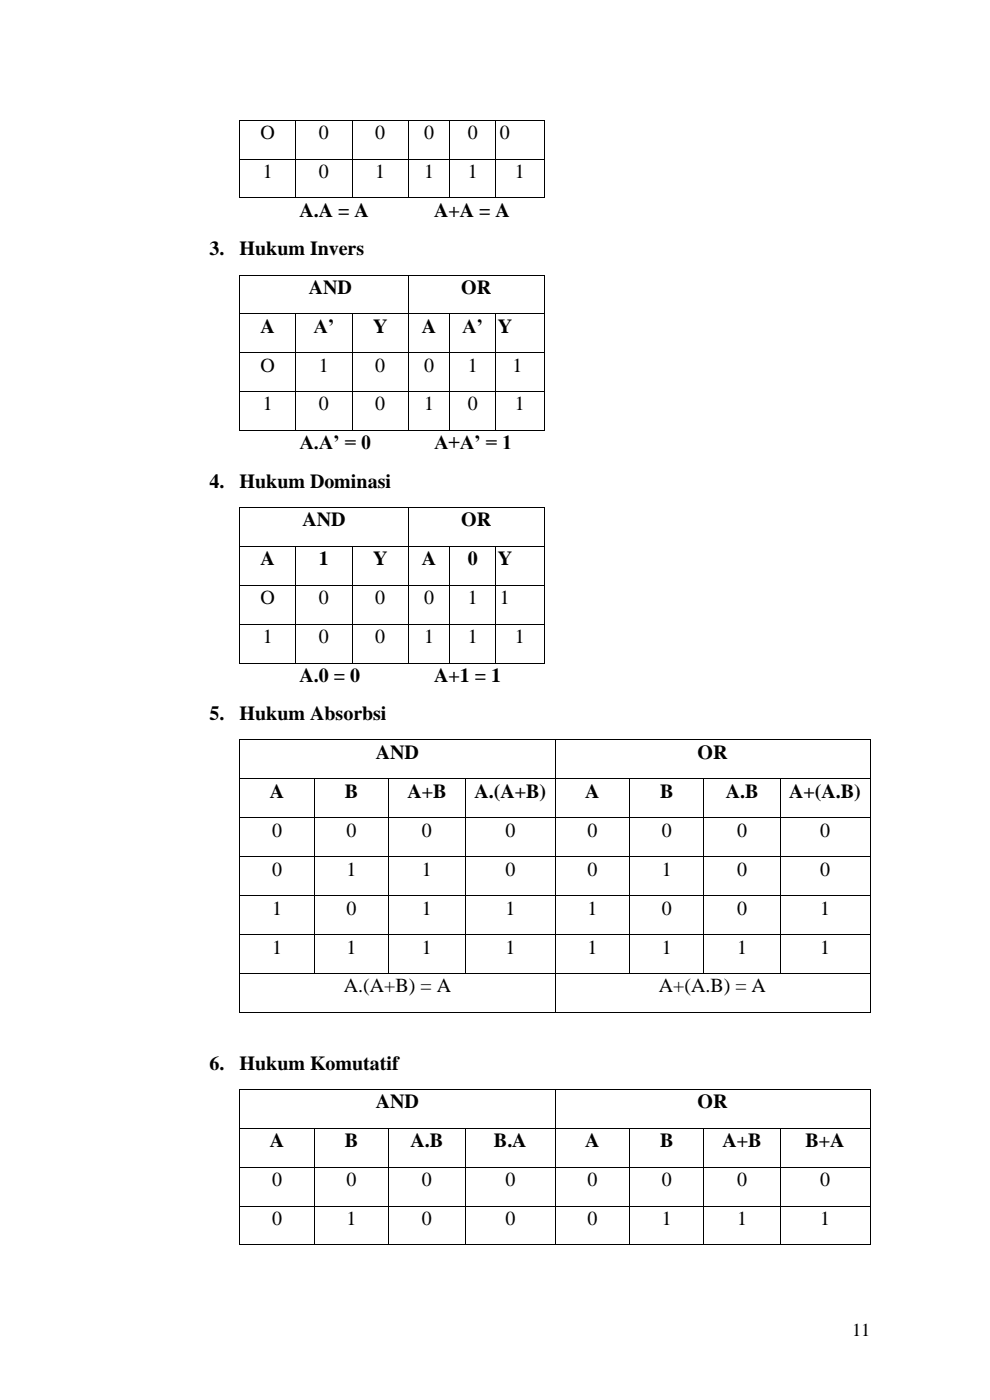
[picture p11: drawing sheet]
<svg xmlns="http://www.w3.org/2000/svg" width="210mm" height="297mm" viewBox="0 0 210 297" stroke-linecap="round" stroke-linejoin="round" font-family="sans-serif">
<defs><g id="words">
<g font-size="4.2">
<text x="55.3" y="29.5">O</text>
<text x="67.7" y="29.5">0</text>
<text x="79.6" y="29.5">0</text>
<text x="90" y="29.5">0</text>
<text x="99.2" y="29.5">0</text>
<text x="106.1" y="29.5">0</text>
<text x="55.8" y="37.8">1</text>
<text x="67.7" y="37.8">0</text>
<text x="79.6" y="37.8">1</text>
<text x="90" y="37.8">1</text>
<text x="99.2" y="37.8">1</text>
<text x="109.2" y="37.8">1</text>
<text x="63.5" y="46">A.A = A</text>
<text x="92.1" y="46">A+A = A</text>
<text x="44.5" y="54.1">3.</text>
<text x="50.8" y="54.1">Hukum Invers</text>
<text x="65.5" y="62.4">AND</text>
<text x="97.8" y="62.4">OR</text>
<text x="55.3" y="70.6">A</text>
<text x="66.5" y="70.6">A’</text>
<text x="79.1" y="70.6">Y</text>
<text x="89.5" y="70.6">A</text>
<text x="98.1" y="70.6">A’</text>
<text x="105.6" y="70.6">Y</text>
<text x="55.3" y="78.9">O</text>
<text x="67.7" y="78.9">1</text>
<text x="79.6" y="78.9">0</text>
<text x="90" y="78.9">0</text>
<text x="99.2" y="78.9">1</text>
<text x="108.7" y="78.9">1</text>
<text x="55.8" y="87.1">1</text>
<text x="67.7" y="87.1">0</text>
<text x="79.6" y="87.1">0</text>
<text x="90" y="87.1">1</text>
<text x="99.2" y="87.1">0</text>
<text x="109.2" y="87.1">1</text>
<text x="63.5" y="95.4">A.A’ = 0</text>
<text x="92.1" y="95.4">A+A’ = 1</text>
<text x="44.5" y="103.4">4.</text>
<text x="50.8" y="103.4">Hukum Dominasi</text>
<text x="64.1" y="111.7">AND</text>
<text x="97.8" y="111.7">OR</text>
<text x="55.3" y="119.9">A</text>
<text x="67.7" y="119.9">1</text>
<text x="79.1" y="119.9">Y</text>
<text x="89.5" y="119.9">A</text>
<text x="99.2" y="119.9">0</text>
<text x="105.6" y="119.9">Y</text>
<text x="55.3" y="128.2">O</text>
<text x="67.7" y="128.2">0</text>
<text x="79.6" y="128.2">0</text>
<text x="90" y="128.2">0</text>
<text x="99.2" y="128.2">1</text>
<text x="106.1" y="128.2">1</text>
<text x="55.8" y="136.5">1</text>
<text x="67.7" y="136.5">0</text>
<text x="79.6" y="136.5">0</text>
<text x="90" y="136.5">1</text>
<text x="99.2" y="136.5">1</text>
<text x="109.2" y="136.5">1</text>
<text x="63.5" y="144.7">A.0 = 0</text>
<text x="92.1" y="144.7">A+1 = 1</text>
<text x="44.5" y="152.8">5.</text>
<text x="50.8" y="152.8">Hukum Absorbsi</text>
<text x="79.7" y="161.1">AND</text>
<text x="148" y="161.1">OR</text>
<text x="57.2" y="169.3">A</text>
<text x="73.1" y="169.3">B</text>
<text x="86.4" y="169.3">A+B</text>
<text x="100.6" y="169.3">A.(A+B)</text>
<text x="124.1" y="169.3">A</text>
<text x="140" y="169.3">B</text>
<text x="153.9" y="169.3">A.B</text>
<text x="167.4" y="169.3">A+(A.B)</text>
<text x="57.7" y="177.5">0</text>
<text x="73.5" y="177.5">0</text>
<text x="89.5" y="177.5">0</text>
<text x="107.2" y="177.5">0</text>
<text x="124.6" y="177.5">0</text>
<text x="140.4" y="177.5">0</text>
<text x="156.4" y="177.5">0</text>
<text x="174" y="177.5">0</text>
<text x="57.7" y="185.8">0</text>
<text x="73.5" y="185.8">1</text>
<text x="89.5" y="185.8">1</text>
<text x="107.2" y="185.8">0</text>
<text x="124.6" y="185.8">0</text>
<text x="140.4" y="185.8">1</text>
<text x="156.4" y="185.8">0</text>
<text x="174" y="185.8">0</text>
<text x="57.7" y="194">1</text>
<text x="73.5" y="194">0</text>
<text x="89.5" y="194">1</text>
<text x="107.2" y="194">1</text>
<text x="124.6" y="194">1</text>
<text x="140.4" y="194">0</text>
<text x="156.4" y="194">0</text>
<text x="174" y="194">1</text>
<text x="57.7" y="202.3">1</text>
<text x="73.5" y="202.3">1</text>
<text x="89.5" y="202.3">1</text>
<text x="107.2" y="202.3">1</text>
<text x="124.6" y="202.3">1</text>
<text x="140.4" y="202.3">1</text>
<text x="156.4" y="202.3">1</text>
<text x="174" y="202.3">1</text>
<text x="73" y="210.5">A.(A+B) = A</text>
<text x="139.8" y="210.5">A+(A.B) = A</text>
<text x="44.5" y="226.9">6.</text>
<text x="50.8" y="226.9">Hukum Komutatif</text>
<text x="79.7" y="235.2">AND</text>
<text x="148" y="235.2">OR</text>
<text x="57.2" y="243.4">A</text>
<text x="73.1" y="243.4">B</text>
<text x="87.1" y="243.4">A.B</text>
<text x="104.8" y="243.4">B.A</text>
<text x="124.1" y="243.4">A</text>
<text x="140" y="243.4">B</text>
<text x="153.3" y="243.4">A+B</text>
<text x="170.9" y="243.4">B+A</text>
<text x="57.7" y="251.7">0</text>
<text x="73.5" y="251.7">0</text>
<text x="89.5" y="251.7">0</text>
<text x="107.2" y="251.7">0</text>
<text x="124.6" y="251.7">0</text>
<text x="140.4" y="251.7">0</text>
<text x="156.4" y="251.7">0</text>
<text x="174" y="251.7">0</text>
<text x="57.7" y="259.9">0</text>
<text x="73.5" y="259.9">1</text>
<text x="89.5" y="259.9">0</text>
<text x="107.2" y="259.9">0</text>
<text x="124.6" y="259.9">0</text>
<text x="140.4" y="259.9">1</text>
<text x="156.4" y="259.9">1</text>
<text x="174" y="259.9">1</text>
</g>
<text font-size="3.9" x="180.8" y="283.5">11</text>
</g></defs>
<g fill="#000">
<path d="M50.8 25.4h.2v.2h-.2z" fill-rule="evenodd"/>
<path d="M50.8 25.4h.2v.2h-.2z" fill-rule="evenodd"/>
<path d="M50.8 33.7h.2v.1h-.2z" fill-rule="evenodd"/>
<path d="M62.7 25.4h.2v.2h-.2z" fill-rule="evenodd"/>
<path d="M62.7 33.7h.2v.1h-.2z" fill-rule="evenodd"/>
<path d="M74.7 25.4h.1v.2h-.1z" fill-rule="evenodd"/>
<path d="M74.7 33.7h.1v.1h-.1z" fill-rule="evenodd"/>
<path d="M86.5 25.4h.2v.2h-.2z" fill-rule="evenodd"/>
<path d="M86.5 33.7h.2v.1h-.2z" fill-rule="evenodd"/>
<path d="M95.4 25.4h.1v.2h-.1z" fill-rule="evenodd"/>
<path d="M95.4 33.7h.1v.1h-.1z" fill-rule="evenodd"/>
<path d="M105.1 25.4h.2v.2h-.2z" fill-rule="evenodd"/>
<path d="M105.1 33.7h.2v.1h-.2z" fill-rule="evenodd"/>
<path d="M115.3 25.4h.2v.2h-.2z" fill-rule="evenodd"/>
<path d="M115.3 25.4h.2v.2h-.2z" fill-rule="evenodd"/>
<path d="M115.3 33.7h.2v.1h-.2z" fill-rule="evenodd"/>
<path d="M50.8 41.9h.2v.2h-.2z" fill-rule="evenodd"/>
<path d="M50.8 41.9h.2v.2h-.2z" fill-rule="evenodd"/>
<path d="M50.8 58.3h.2v.1h-.2z" fill-rule="evenodd"/>
<path d="M50.8 58.3h.2v.1h-.2z" fill-rule="evenodd"/>
<path d="M62.7 41.9h.2v.2h-.2z" fill-rule="evenodd"/>
<path d="M74.7 41.9h.1v.2h-.1z" fill-rule="evenodd"/>
<path d="M86.5 41.9h.2v.2h-.2z" fill-rule="evenodd"/>
<path d="M86.5 58.3h.2v.1h-.2z" fill-rule="evenodd"/>
<path d="M95.4 41.9h.1v.2h-.1z" fill-rule="evenodd"/>
<path d="M105.1 41.9h.2v.2h-.2z" fill-rule="evenodd"/>
<path d="M115.3 41.9h.2v.2h-.2z" fill-rule="evenodd"/>
<path d="M115.3 41.9h.2v.2h-.2z" fill-rule="evenodd"/>
<path d="M115.3 58.3h.2v.1h-.2z" fill-rule="evenodd"/>
<path d="M115.3 58.3h.2v.1h-.2z" fill-rule="evenodd"/>
<path d="M50.8 66.5h.2v.1h-.2z" fill-rule="evenodd"/>
<path d="M50.8 74.7h.2v.2h-.2z" fill-rule="evenodd"/>
<path d="M62.7 66.5h.2v.1h-.2z" fill-rule="evenodd"/>
<path d="M62.7 74.7h.2v.2h-.2z" fill-rule="evenodd"/>
<path d="M74.7 66.5h.1v.1h-.1z" fill-rule="evenodd"/>
<path d="M74.7 74.7h.1v.2h-.1z" fill-rule="evenodd"/>
<path d="M86.5 66.5h.2v.1h-.2z" fill-rule="evenodd"/>
<path d="M86.5 74.7h.2v.2h-.2z" fill-rule="evenodd"/>
<path d="M95.4 66.5h.1v.1h-.1z" fill-rule="evenodd"/>
<path d="M95.4 74.7h.1v.2h-.1z" fill-rule="evenodd"/>
<path d="M105.1 66.5h.2v.1h-.2z" fill-rule="evenodd"/>
<path d="M105.1 74.7h.2v.2h-.2z" fill-rule="evenodd"/>
<path d="M115.3 66.5h.2v.1h-.2z" fill-rule="evenodd"/>
<path d="M115.3 74.7h.2v.2h-.2z" fill-rule="evenodd"/>
<path d="M50.8 83h.2v.1h-.2z" fill-rule="evenodd"/>
<path d="M50.8 91.2h.2v.2h-.2z" fill-rule="evenodd"/>
<path d="M50.8 91.2h.2v.2h-.2z" fill-rule="evenodd"/>
<path d="M62.7 83h.2v.1h-.2z" fill-rule="evenodd"/>
<path d="M62.7 91.2h.2v.2h-.2z" fill-rule="evenodd"/>
<path d="M74.7 83h.1v.1h-.1z" fill-rule="evenodd"/>
<path d="M74.7 91.2h.1v.2h-.1z" fill-rule="evenodd"/>
<path d="M86.5 83h.2v.1h-.2z" fill-rule="evenodd"/>
<path d="M86.5 91.2h.2v.2h-.2z" fill-rule="evenodd"/>
<path d="M95.4 83h.1v.1h-.1z" fill-rule="evenodd"/>
<path d="M95.4 91.2h.1v.2h-.1z" fill-rule="evenodd"/>
<path d="M105.1 83h.2v.1h-.2z" fill-rule="evenodd"/>
<path d="M105.1 91.2h.2v.2h-.2z" fill-rule="evenodd"/>
<path d="M115.3 83h.2v.1h-.2z" fill-rule="evenodd"/>
<path d="M115.3 91.2h.2v.2h-.2z" fill-rule="evenodd"/>
<path d="M115.3 91.2h.2v.2h-.2z" fill-rule="evenodd"/>
<path d="M50.8 107.6h.2v.2h-.2z" fill-rule="evenodd"/>
<path d="M50.8 107.6h.2v.2h-.2z" fill-rule="evenodd"/>
<path d="M50.8 115.8h.2v.2h-.2z" fill-rule="evenodd"/>
<path d="M62.7 115.8h.2v.2h-.2z" fill-rule="evenodd"/>
<path d="M74.7 115.8h.1v.2h-.1z" fill-rule="evenodd"/>
<path d="M86.5 107.6h.2v.2h-.2z" fill-rule="evenodd"/>
<path d="M86.5 115.8h.2v.2h-.2z" fill-rule="evenodd"/>
<path d="M95.4 115.8h.1v.2h-.1z" fill-rule="evenodd"/>
<path d="M105.1 115.8h.2v.2h-.2z" fill-rule="evenodd"/>
<path d="M115.3 107.6h.2v.2h-.2z" fill-rule="evenodd"/>
<path d="M115.3 107.6h.2v.2h-.2z" fill-rule="evenodd"/>
<path d="M115.3 115.8h.2v.2h-.2z" fill-rule="evenodd"/>
<path d="M50.8 124.1h.2v.2h-.2z" fill-rule="evenodd"/>
<path d="M50.8 132.4h.2v.1h-.2z" fill-rule="evenodd"/>
<path d="M62.7 124.1h.2v.2h-.2z" fill-rule="evenodd"/>
<path d="M62.7 132.4h.2v.1h-.2z" fill-rule="evenodd"/>
<path d="M74.7 124.1h.1v.2h-.1z" fill-rule="evenodd"/>
<path d="M74.7 132.4h.1v.1h-.1z" fill-rule="evenodd"/>
<path d="M86.5 124.1h.2v.2h-.2z" fill-rule="evenodd"/>
<path d="M86.5 132.4h.2v.1h-.2z" fill-rule="evenodd"/>
<path d="M95.4 124.1h.1v.2h-.1z" fill-rule="evenodd"/>
<path d="M95.4 132.4h.1v.1h-.1z" fill-rule="evenodd"/>
<path d="M105.1 124.1h.2v.2h-.2z" fill-rule="evenodd"/>
<path d="M105.1 132.4h.2v.1h-.2z" fill-rule="evenodd"/>
<path d="M115.3 124.1h.2v.2h-.2z" fill-rule="evenodd"/>
<path d="M115.3 132.4h.2v.1h-.2z" fill-rule="evenodd"/>
<path d="M50.8 140.6h.2v.2h-.2z" fill-rule="evenodd"/>
<path d="M50.8 140.6h.2v.2h-.2z" fill-rule="evenodd"/>
<path d="M50.8 156.9h.2v.2h-.2z" fill-rule="evenodd"/>
<path d="M50.8 156.9h.2v.2h-.2z" fill-rule="evenodd"/>
<path d="M62.7 140.6h.2v.2h-.2z" fill-rule="evenodd"/>
<path d="M74.7 140.6h.1v.2h-.1z" fill-rule="evenodd"/>
<path d="M86.5 140.6h.2v.2h-.2z" fill-rule="evenodd"/>
<path d="M95.4 140.6h.1v.2h-.1z" fill-rule="evenodd"/>
<path d="M105.1 140.6h.2v.2h-.2z" fill-rule="evenodd"/>
<path d="M115.3 140.6h.2v.2h-.2z" fill-rule="evenodd"/>
<path d="M115.3 140.6h.2v.2h-.2z" fill-rule="evenodd"/>
<path d="M117.7 156.9h.2v.2h-.2z" fill-rule="evenodd"/>
<path d="M184.5 156.9h.2v.2h-.2z" fill-rule="evenodd"/>
<path d="M184.5 156.9h.2v.2h-.2z" fill-rule="evenodd"/>
<path d="M50.8 165.2h.2v.1h-.2z" fill-rule="evenodd"/>
<path d="M50.8 173.4h.2v.2h-.2z" fill-rule="evenodd"/>
<path d="M66.6 165.2h.2v.1h-.2z" fill-rule="evenodd"/>
<path d="M66.6 173.4h.2v.2h-.2z" fill-rule="evenodd"/>
<path d="M82.4 165.2h.1v.1h-.1z" fill-rule="evenodd"/>
<path d="M82.4 173.4h.1v.2h-.1z" fill-rule="evenodd"/>
<path d="M98.7 165.2h.1v.1h-.1z" fill-rule="evenodd"/>
<path d="M98.7 173.4h.1v.2h-.1z" fill-rule="evenodd"/>
<path d="M117.7 165.2h.2v.1h-.2z" fill-rule="evenodd"/>
<path d="M117.7 173.4h.2v.2h-.2z" fill-rule="evenodd"/>
<path d="M133.5 165.2h.2v.1h-.2z" fill-rule="evenodd"/>
<path d="M133.5 173.4h.2v.2h-.2z" fill-rule="evenodd"/>
<path d="M149.2 165.2h.2v.1h-.2z" fill-rule="evenodd"/>
<path d="M149.2 173.4h.2v.2h-.2z" fill-rule="evenodd"/>
<path d="M165.4 165.2h.2v.1h-.2z" fill-rule="evenodd"/>
<path d="M165.4 173.4h.2v.2h-.2z" fill-rule="evenodd"/>
<path d="M184.5 165.2h.2v.1h-.2z" fill-rule="evenodd"/>
<path d="M184.5 173.4h.2v.2h-.2z" fill-rule="evenodd"/>
<path d="M50.8 181.7h.2v.1h-.2z" fill-rule="evenodd"/>
<path d="M50.8 189.9h.2v.2h-.2z" fill-rule="evenodd"/>
<path d="M50.8 198.2h.2v.2h-.2z" fill-rule="evenodd"/>
<path d="M66.6 181.7h.2v.1h-.2z" fill-rule="evenodd"/>
<path d="M66.6 189.9h.2v.2h-.2z" fill-rule="evenodd"/>
<path d="M66.6 198.2h.2v.2h-.2z" fill-rule="evenodd"/>
<path d="M82.4 181.7h.1v.1h-.1z" fill-rule="evenodd"/>
<path d="M82.4 189.9h.1v.2h-.1z" fill-rule="evenodd"/>
<path d="M82.4 198.2h.1v.2h-.1z" fill-rule="evenodd"/>
<path d="M98.7 181.7h.1v.1h-.1z" fill-rule="evenodd"/>
<path d="M98.7 189.9h.1v.2h-.1z" fill-rule="evenodd"/>
<path d="M98.7 198.2h.1v.2h-.1z" fill-rule="evenodd"/>
<path d="M117.7 181.7h.2v.1h-.2z" fill-rule="evenodd"/>
<path d="M117.7 189.9h.2v.2h-.2z" fill-rule="evenodd"/>
<path d="M117.7 198.2h.2v.2h-.2z" fill-rule="evenodd"/>
<path d="M133.5 181.7h.2v.1h-.2z" fill-rule="evenodd"/>
<path d="M133.5 189.9h.2v.2h-.2z" fill-rule="evenodd"/>
<path d="M133.5 198.2h.2v.2h-.2z" fill-rule="evenodd"/>
<path d="M149.2 181.7h.2v.1h-.2z" fill-rule="evenodd"/>
<path d="M149.2 189.9h.2v.2h-.2z" fill-rule="evenodd"/>
<path d="M149.2 198.2h.2v.2h-.2z" fill-rule="evenodd"/>
<path d="M165.4 181.7h.2v.1h-.2z" fill-rule="evenodd"/>
<path d="M165.4 189.9h.2v.2h-.2z" fill-rule="evenodd"/>
<path d="M165.4 198.2h.2v.2h-.2z" fill-rule="evenodd"/>
<path d="M184.5 181.7h.2v.1h-.2z" fill-rule="evenodd"/>
<path d="M184.5 189.9h.2v.2h-.2z" fill-rule="evenodd"/>
<path d="M184.5 198.2h.2v.2h-.2z" fill-rule="evenodd"/>
<path d="M50.8 206.4h.2v.2h-.2z" fill-rule="evenodd"/>
<path d="M50.8 214.7h.2v.2h-.2z" fill-rule="evenodd"/>
<path d="M50.8 214.7h.2v.2h-.2z" fill-rule="evenodd"/>
<path d="M66.6 206.4h.2v.2h-.2z" fill-rule="evenodd"/>
<path d="M82.4 206.4h.1v.2h-.1z" fill-rule="evenodd"/>
<path d="M98.7 206.4h.1v.2h-.1z" fill-rule="evenodd"/>
<path d="M117.7 206.4h.2v.2h-.2z" fill-rule="evenodd"/>
<path d="M117.7 214.7h.2v.2h-.2z" fill-rule="evenodd"/>
<path d="M133.5 206.4h.2v.2h-.2z" fill-rule="evenodd"/>
<path d="M149.2 206.4h.2v.2h-.2z" fill-rule="evenodd"/>
<path d="M165.4 206.4h.2v.2h-.2z" fill-rule="evenodd"/>
<path d="M184.5 206.4h.2v.2h-.2z" fill-rule="evenodd"/>
<path d="M184.5 214.7h.2v.2h-.2z" fill-rule="evenodd"/>
<path d="M184.5 214.7h.2v.2h-.2z" fill-rule="evenodd"/>
<path d="M50.8 231h.2v.2h-.2z" fill-rule="evenodd"/>
<path d="M50.8 231h.2v.2h-.2z" fill-rule="evenodd"/>
<path d="M50.8 239.3h.2v.1h-.2z" fill-rule="evenodd"/>
<path d="M66.6 239.3h.2v.1h-.2z" fill-rule="evenodd"/>
<path d="M82.4 239.3h.1v.1h-.1z" fill-rule="evenodd"/>
<path d="M98.7 239.3h.1v.1h-.1z" fill-rule="evenodd"/>
<path d="M117.7 231h.2v.2h-.2z" fill-rule="evenodd"/>
<path d="M117.7 239.3h.2v.1h-.2z" fill-rule="evenodd"/>
<path d="M133.5 239.3h.2v.1h-.2z" fill-rule="evenodd"/>
<path d="M149.2 239.3h.2v.1h-.2z" fill-rule="evenodd"/>
<path d="M165.4 239.3h.2v.1h-.2z" fill-rule="evenodd"/>
<path d="M184.5 231h.2v.2h-.2z" fill-rule="evenodd"/>
<path d="M184.5 231h.2v.2h-.2z" fill-rule="evenodd"/>
<path d="M184.5 239.3h.2v.1h-.2z" fill-rule="evenodd"/>
<path d="M50.8 247.5h.2v.2h-.2z" fill-rule="evenodd"/>
<path d="M50.8 255.8h.2v.1h-.2z" fill-rule="evenodd"/>
<path d="M66.6 247.5h.2v.2h-.2z" fill-rule="evenodd"/>
<path d="M66.6 255.8h.2v.1h-.2z" fill-rule="evenodd"/>
<path d="M82.4 247.5h.1v.2h-.1z" fill-rule="evenodd"/>
<path d="M82.4 255.8h.1v.1h-.1z" fill-rule="evenodd"/>
<path d="M98.7 247.5h.1v.2h-.1z" fill-rule="evenodd"/>
<path d="M98.7 255.8h.1v.1h-.1z" fill-rule="evenodd"/>
<path d="M117.7 247.5h.2v.2h-.2z" fill-rule="evenodd"/>
<path d="M117.7 255.8h.2v.1h-.2z" fill-rule="evenodd"/>
<path d="M133.5 247.5h.2v.2h-.2z" fill-rule="evenodd"/>
<path d="M133.5 255.8h.2v.1h-.2z" fill-rule="evenodd"/>
<path d="M149.2 247.5h.2v.2h-.2z" fill-rule="evenodd"/>
<path d="M149.2 255.8h.2v.1h-.2z" fill-rule="evenodd"/>
<path d="M165.4 247.5h.2v.2h-.2z" fill-rule="evenodd"/>
<path d="M165.4 255.8h.2v.1h-.2z" fill-rule="evenodd"/>
<path d="M184.5 247.5h.2v.2h-.2z" fill-rule="evenodd"/>
<path d="M184.5 255.8h.2v.1h-.2z" fill-rule="evenodd"/>
<path d="M50.8 264h.2v.2h-.2z" fill-rule="evenodd"/>
<path d="M50.8 264h.2v.2h-.2z" fill-rule="evenodd"/>
<path d="M66.6 264h.2v.2h-.2z" fill-rule="evenodd"/>
<path d="M82.4 264h.1v.2h-.1z" fill-rule="evenodd"/>
<path d="M98.7 264h.1v.2h-.1z" fill-rule="evenodd"/>
<path d="M117.7 264h.2v.2h-.2z" fill-rule="evenodd"/>
<path d="M133.5 264h.2v.2h-.2z" fill-rule="evenodd"/>
<path d="M149.2 264h.2v.2h-.2z" fill-rule="evenodd"/>
<path d="M165.4 264h.2v.2h-.2z" fill-rule="evenodd"/>
<path d="M184.5 264h.2v.2h-.2z" fill-rule="evenodd"/>
<path d="M184.5 264h.2v.2h-.2z" fill-rule="evenodd"/>
</g>
<g fill="none" stroke="#000" stroke-width=".21">
<path d="M50.9 25.6v8.1M50.9 33.8v8.1M51 25.5h11.7M51 33.7h11.7M62.8 25.6v8.1M62.8 33.8v8.1M62.9 25.5h11.7M62.9 33.7h11.7M74.7 25.6v8.1M74.7 33.8v8.1M74.8 25.5h11.7M74.8 33.7h11.7"/>
<path d="M86.6 25.6v8.1M86.6 33.8v8.1M86.7 25.5h8.7M86.7 33.7h8.7M95.4 25.6v8.1M95.4 33.8v8.1M95.5 25.5h9.6M95.5 33.7h9.6M105.2 25.6v8.1M105.2 33.8v8.1M105.3 25.5h10M105.3 33.7h10"/>
<path d="M115.4 25.6v8.1M115.4 33.8v8.1M50.9 58.4v8.1M51 42h11.7M51 58.3h35.5M62.9 42h11.7M74.8 42h11.7M86.6 58.4v8.1M86.7 42h8.7M86.7 58.3h28.6M95.5 42h9.6M105.3 42h10"/>
<path d="M115.4 58.4v8.1M50.9 66.6v8.1M50.9 74.9v8.1M51 66.6h11.7M51 74.8h11.7M62.8 66.6v8.1M62.8 74.9v8.1M62.9 66.6h11.7M62.9 74.8h11.7M74.7 66.6v8.1M74.7 74.9v8.1M74.8 66.6h11.7"/>
<path d="M74.8 74.8h11.7M86.6 66.6v8.1M86.6 74.9v8.1M86.7 66.6h8.7M86.7 74.8h8.7M95.4 66.6v8.1M95.4 74.9v8.1M95.5 66.6h9.6M95.5 74.8h9.6M105.2 66.6v8.1M105.2 74.9v8.1M105.3 66.6h10"/>
<path d="M105.3 74.8h10M115.4 66.6v8.1M115.4 74.9v8.1M50.9 83.1v8.1M51 83.1h11.7M51 91.3h11.7M62.8 83.1v8.1M62.9 83.1h11.7M62.9 91.3h11.7M74.7 83.1v8.1M74.8 83.1h11.7M74.8 91.3h11.7"/>
<path d="M86.6 83.1v8.1M86.7 83.1h8.7M86.7 91.3h8.7M95.4 83.1v8.1M95.5 83.1h9.6M95.5 91.3h9.6M105.2 83.1v8.1M105.3 83.1h10M105.3 91.3h10M115.4 83.1v8.1M50.9 107.8v8M50.9 116v8.1"/>
<path d="M51 107.7h35.5M51 115.9h11.7M62.8 116v8.1M62.9 115.9h11.7M74.7 116v8.1M74.8 115.9h11.7M86.6 107.8v8M86.6 116v8.1M86.7 107.7h28.6M86.7 115.9h8.7M95.4 116v8.1M95.5 115.9h9.6"/>
<path d="M105.2 116v8.1M105.3 115.9h10M115.4 107.8v8M115.4 116v8.1M50.9 124.3v8.1M50.9 132.5v8.1M51 124.2h11.7M51 132.4h11.7M62.8 124.3v8.1M62.8 132.5v8.1M62.9 124.2h11.7M62.9 132.4h11.7"/>
<path d="M74.7 124.3v8.1M74.7 132.5v8.1M74.8 124.2h11.7M74.8 132.4h11.7M86.6 124.3v8.1M86.6 132.5v8.1M86.7 124.2h8.7M86.7 132.4h8.7M95.4 124.3v8.1M95.4 132.5v8.1M95.5 124.2h9.6M95.5 132.4h9.6"/>
<path d="M105.2 124.3v8.1M105.2 132.5v8.1M105.3 124.2h10M105.3 132.4h10M115.4 124.3v8.1M115.4 132.5v8.1M50.9 157.1v8.1M51 140.7h11.7M51 157h66.7M62.9 140.7h11.7M74.8 140.7h11.7M86.7 140.7h8.7"/>
<path d="M95.5 140.7h9.6M105.3 140.7h10M117.8 157.1v8.1M117.9 157h66.6M184.6 157.1v8.1M50.9 165.3v8.1M50.9 173.6v8.1M51 165.3h15.6M51 173.5h15.6M66.7 165.3v8.1M66.7 173.6v8.1M66.8 165.3h15.6"/>
<path d="M66.8 173.5h15.6M82.4 165.3v8.1M82.4 173.6v8.1M82.5 165.3h16.2M82.5 173.5h16.2M98.7 165.3v8.1M98.7 173.6v8.1M98.8 165.3h18.9M98.8 173.5h18.9M117.8 165.3v8.1M117.8 173.6v8.1M117.9 165.3h15.6"/>
<path d="M117.9 173.5h15.6M133.6 165.3v8.1M133.6 173.6v8.1M133.7 165.3h15.5M133.7 173.5h15.5M149.3 165.3v8.1M149.3 173.6v8.1M149.4 165.3h16M149.4 173.5h16M165.5 165.3v8.1M165.5 173.6v8.1M165.6 165.3h18.9"/>
<path d="M165.6 173.5h18.9M184.6 165.3v8.1M184.6 173.6v8.1M50.9 181.8v8.1M50.9 190.1v8.1M50.9 198.4v8M51 181.8h15.6M51 190h15.6M51 198.3h15.6M66.7 181.8v8.1M66.7 190.1v8.1M66.7 198.4v8"/>
<path d="M66.8 181.8h15.6M66.8 190h15.6M66.8 198.3h15.6M82.4 181.8v8.1M82.4 190.1v8.1M82.4 198.4v8M82.5 181.8h16.2M82.5 190h16.2M82.5 198.3h16.2M98.7 181.8v8.1M98.7 190.1v8.1M98.7 198.4v8"/>
<path d="M98.8 181.8h18.9M98.8 190h18.9M98.8 198.3h18.9M117.8 181.8v8.1M117.8 190.1v8.1M117.8 198.4v8M117.9 181.8h15.6M117.9 190h15.6M117.9 198.3h15.6M133.6 181.8v8.1M133.6 190.1v8.1M133.6 198.4v8"/>
<path d="M133.7 181.8h15.5M133.7 190h15.5M133.7 198.3h15.5M149.3 181.8v8.1M149.3 190.1v8.1M149.3 198.4v8M149.4 181.8h16M149.4 190h16M149.4 198.3h16M165.5 181.8v8.1M165.5 190.1v8.1M165.5 198.4v8"/>
<path d="M165.6 181.8h18.9M165.6 190h18.9M165.6 198.3h18.9M184.6 181.8v8.1M184.6 190.1v8.1M184.6 198.4v8M50.9 206.6v8.1M51 206.5h15.6M51 214.8h66.7M66.8 206.5h15.6M82.5 206.5h16.2M98.8 206.5h18.9"/>
<path d="M117.8 206.6v8.1M117.9 206.5h15.6M117.9 214.8h66.6M133.7 206.5h15.5M149.4 206.5h16M165.6 206.5h18.9M184.6 206.6v8.1M50.9 231.2v8.1M50.9 239.4v8.1M51 231.1h66.7M51 239.3h15.6M66.7 239.4v8.1"/>
<path d="M66.8 239.3h15.6M82.4 239.4v8.1M82.5 239.3h16.2M98.7 239.4v8.1M98.8 239.3h18.9M117.8 231.2v8.1M117.8 239.4v8.1M117.9 231.1h66.6M117.9 239.3h15.6M133.6 239.4v8.1M133.7 239.3h15.5M149.3 239.4v8.1"/>
<path d="M149.4 239.3h16M165.5 239.4v8.1M165.6 239.3h18.9M184.6 231.2v8.1M184.6 239.4v8.1M50.9 247.7v8.1M50.9 255.9v8.1M51 247.6h15.6M51 255.9h15.6M66.7 247.7v8.1M66.7 255.9v8.1M66.8 247.6h15.6"/>
<path d="M66.8 255.9h15.6M82.4 247.7v8.1M82.4 255.9v8.1M82.5 247.6h16.2M82.5 255.9h16.2M98.7 247.7v8.1M98.7 255.9v8.1M98.8 247.6h18.9M98.8 255.9h18.9M117.8 247.7v8.1M117.8 255.9v8.1M117.9 247.6h15.6"/>
<path d="M117.9 255.9h15.6M133.6 247.7v8.1M133.6 255.9v8.1M133.7 247.6h15.5M133.7 255.9h15.5M149.3 247.7v8.1M149.3 255.9v8.1M149.4 247.6h16M149.4 255.9h16M165.5 247.7v8.1M165.5 255.9v8.1M165.6 247.6h18.9"/>
<path d="M165.6 255.9h18.9M184.6 247.7v8.1M184.6 255.9v8.1M51 264.1h15.6M66.8 264.1h15.6M82.5 264.1h16.2M98.8 264.1h18.9M117.9 264.1h15.6M133.7 264.1h15.5M149.4 264.1h16M165.6 264.1h18.9"/>
</g>
<use href="#words"/>
</svg>
